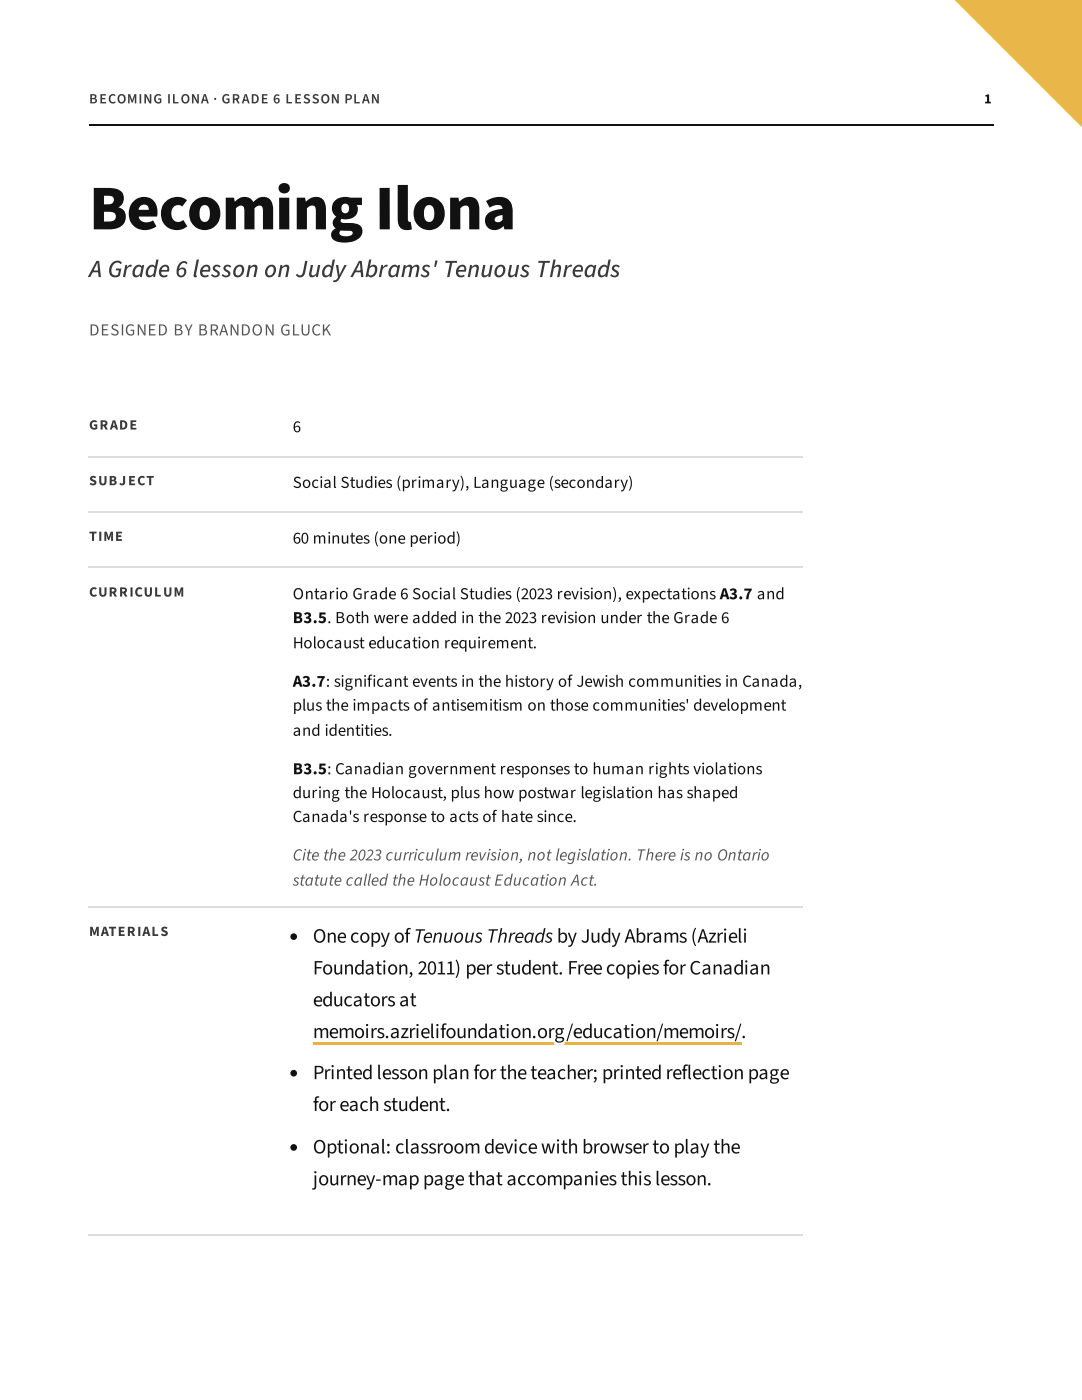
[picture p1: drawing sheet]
<svg xmlns="http://www.w3.org/2000/svg" width="216mm" height="279mm" viewBox="0 0 216 279" stroke-linecap="round" stroke-linejoin="round" font-family="sans-serif">
<defs><g id="words">
<text font-size="12.7" fill="#111" x="17.8" y="45.8">Becoming Ilona</text>
<text font-size="4.9" fill="#3a3a3a" x="17.8" y="55.3">A Grade 6 lesson on JudyAbrams' Tenuous Threads</text>
<g font-size="4.1" fill="#111">
<text x="62.4" y="188.1">Onecopy ofTenuous Threads by Judy Abrams(Azrieli</text>
<text x="62.4" y="194.5">Foundation, 2011) per student. Freecopiesfor Canadian</text>
<text x="62.4" y="200.8">educatorsat</text>
<text x="62.4" y="207.2">memoirs.azrielifoundation.org/education/memoirs/.</text>
<text x="62.4" y="215.4">Printedlesson plan for theteacher; printedreflection page</text>
<text x="62.4" y="221.7">for each student.</text>
<text x="62.4" y="230.2">Optional: classroomdevicewith browser to play the</text>
<text x="62.4" y="236.5">journey-mappagethat accompaniesthislesson.</text>
</g>
<g font-size="3.3" fill="#555">
<text x="17.8" y="66.9">DESIGNED BY BRANDON GLUCK</text>
<text x="58.4" y="171.7">Cite the 2023 curriculum revision, not legislation. There is no Ontario</text>
<text x="58.4" y="176.7">statute called the Holocaust Education Act.</text>
</g>
<g font-size="3.3" fill="#111">
<text x="58.4" y="86.3">6</text>
<text x="58.4" y="97.4">Social Studies (primary), Language (secondary)</text>
<text x="58.4" y="108.5">60 minutes (one period)</text>
<text x="58.4" y="119.6">Ontario Grade 6 Social Studies (2023 revision), expectations A3.7 and</text>
<text x="58.4" y="124.4">B3.5. Both were added in the 2023 revision under the Grade 6</text>
<text x="58.4" y="129.4">Holocaust education requirement.</text>
<text x="58.4" y="137.1">A3.7: significant events in the history of Jewish communities in Canada,</text>
<text x="58.4" y="141.8">plus the impacts of antisemitism on those communities' development</text>
<text x="58.4" y="146.8">and identities.</text>
<text x="58.4" y="154.5">B3.5: Canadian government responses to human rights violations</text>
<text x="58.4" y="159.3">during the Holocaust, plus how postwar legislation has shaped</text>
<text x="58.4" y="164">Canada's response to acts of hate since.</text>
</g>
<g font-size="2.8" fill="#3a3a3a">
<text x="17.8" y="20.6">BECOMING ILONA · GRADE 6 LESSON PLAN</text>
<text x="17.8" y="85.7">GRADE</text>
<text x="17.8" y="96.8">SUBJECT</text>
<text x="17.8" y="107.9">TIME</text>
<text x="17.8" y="119.1">CURRICULUM</text>
<text x="17.8" y="186.8">MATERIALS</text>
</g>
<text font-size="2.8" fill="#111" x="196.4" y="20.6">1</text>
</g></defs>
<path d="M17.7 25h180.5" fill="none" stroke="#111" stroke-width=".26"/>
<path d="M17.7 91.1h142.4M17.7 102.3h142.4M17.7 113.1h142.4M17.7 181.1h142.4M17.7 246.5h142.4" fill="none" stroke="#dcdcdc" stroke-width=".26"/>
<circle cx="58.6" cy="186.9" r=".66" fill="#111"/>
<path d="M62.4 208h85.5v.5h-85.5z" fill="#e8b341"/>
<g fill="#111">
<circle cx="58.6" cy="214.2" r=".66"/>
<circle cx="58.6" cy="229" r=".66"/>
</g>
<path d="M190.5 0h25.4v25.4z" fill="#e8b341"/>
<use href="#words"/>
</svg>
